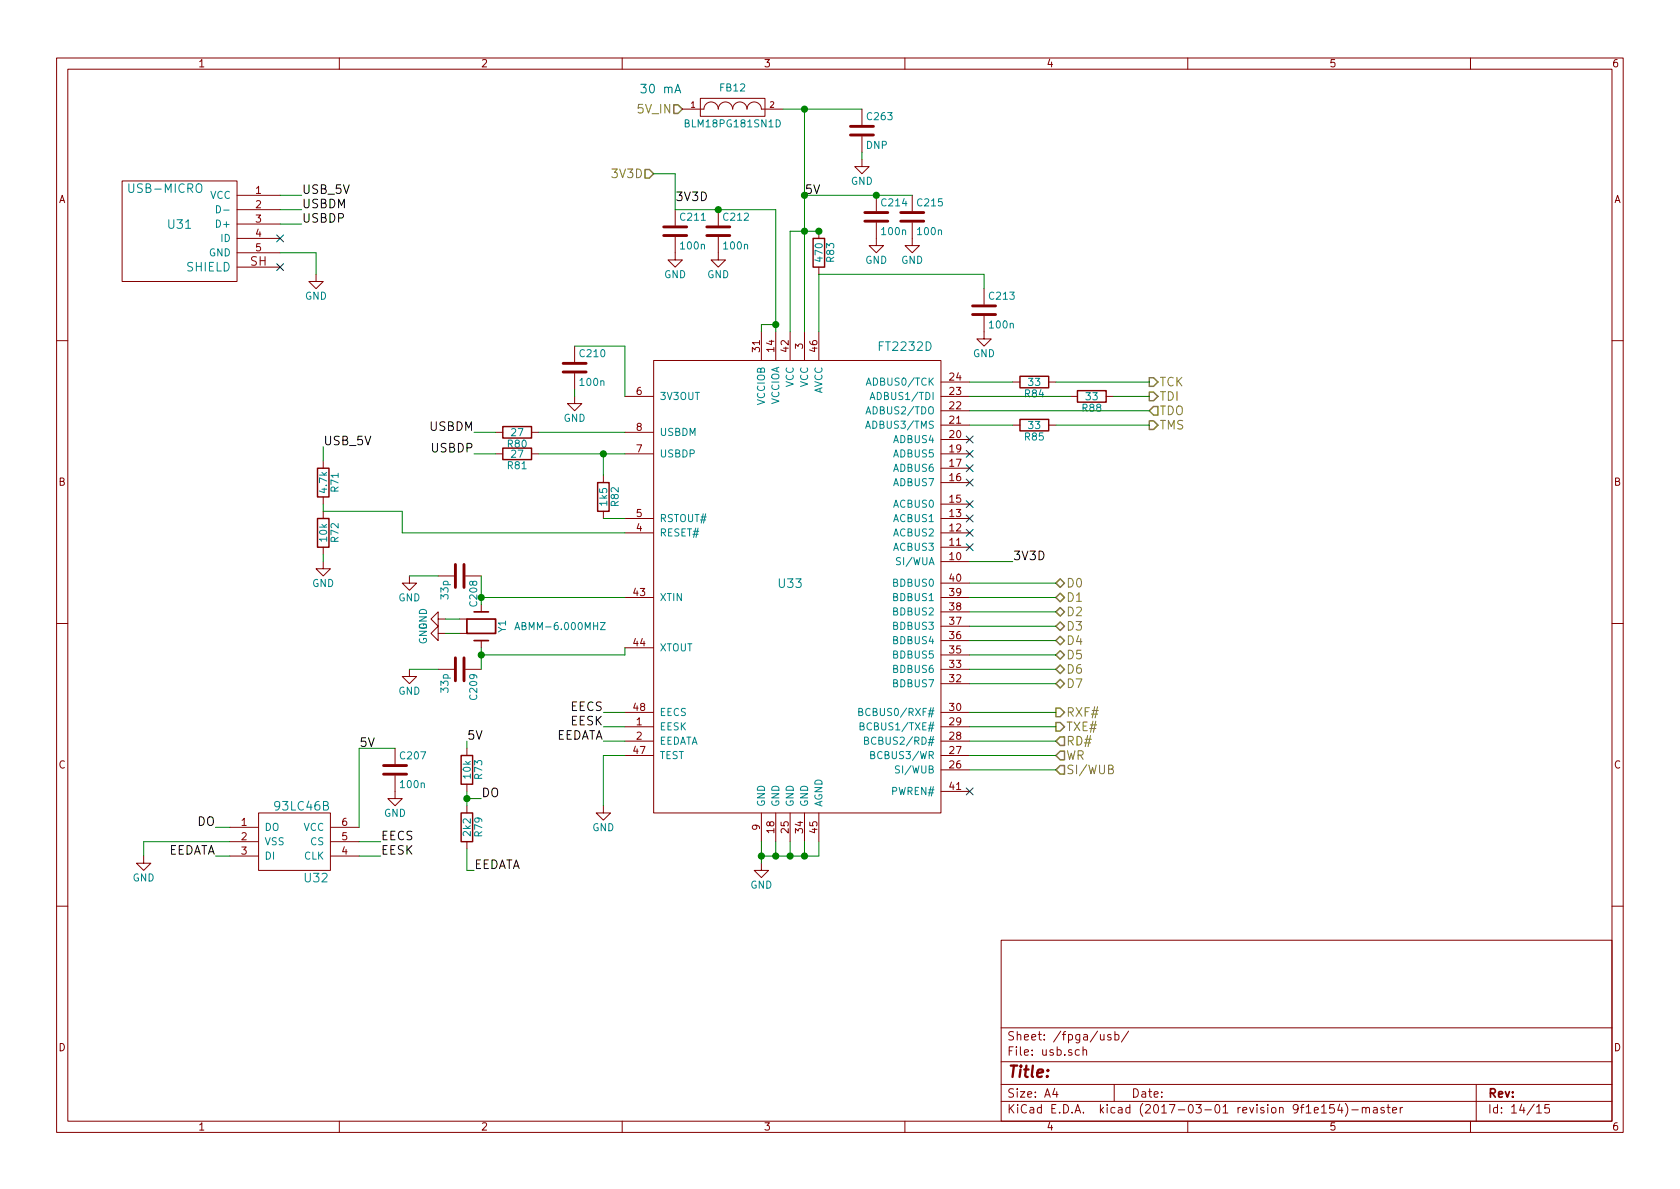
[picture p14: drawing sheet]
<svg xmlns="http://www.w3.org/2000/svg" width="297mm" height="210mm" viewBox="0 0 297 210" stroke-linecap="round" stroke-linejoin="round" font-family="sans-serif">
<defs><g id="words">
<text font-size="2.8" fill="#840000" x="178" y="190.5">Title:</text>
<text font-size="2.1" fill="#0000c2" x="113" y="16.5">30 mA</text>
<g font-size="2.1" fill="#848400">
<text x="113" y="20.1">5V_IN</text>
<text x="108.5" y="31.5">3V3D</text>
<text x="205" y="68.3">TCK</text>
<text x="205" y="70.9">TDI</text>
<text x="205" y="73.4">TDO</text>
<text x="205" y="75.9">TMS</text>
<text x="188.5" y="103.9">D0</text>
<text x="188.5" y="106.4">D1</text>
<text x="188.5" y="109">D2</text>
<text x="188.5" y="111.5">D3</text>
<text x="188.5" y="114">D4</text>
<text x="188.5" y="116.6">D5</text>
<text x="188.5" y="119.1">D6</text>
<text x="188.5" y="121.7">D7</text>
<text x="188.5" y="126.7">RXF#</text>
<text x="188.5" y="129.3">TXE#</text>
<text x="188.5" y="131.8">RD#</text>
<text x="188.5" y="134.4">WR</text>
<text x="188.5" y="136.9">SI/WUB</text>
</g>
<g font-size="2.1" fill="#008484">
<text x="23.1" y="34.1">USB-MICRO</text>
<text x="29.8" y="40.5">U31</text>
<text x="33.1" y="48">SHIELD</text>
<text x="155.6" y="62">FT2232D</text>
<text x="137.8" y="104">U33</text>
<text x="48.8" y="143.3">93LC46B</text>
<text x="53.9" y="156">U32</text>
</g>
<g font-size="2.1">
<text x="53.3" y="34.3">USB_5V</text>
<text x="119.4" y="35.6">3V3D</text>
<text x="53.3" y="36.8">USBDM</text>
<text x="53.3" y="39.4">USBDP</text>
<text x="76" y="76.2">USBDM</text>
<text x="57.1" y="78.7">USB_5V</text>
<text x="76.4" y="80">USBDP</text>
<text x="179.1" y="99.1">3V3D</text>
<text x="100.9" y="125.7">EECS</text>
<text x="82.5" y="130.8">5V</text>
<text x="97.9" y="130.8">EEDATA</text>
<text x="100.9" y="128.3">EESK</text>
<text x="63.5" y="132.1">5V</text>
<text x="85.1" y="141">DO</text>
<text x="34.9" y="146">DO</text>
<text x="67.3" y="148.6">EECS</text>
<text x="29.4" y="151.1">EEDATA</text>
<text x="67.3" y="151.1">EESK</text>
<text x="83.8" y="153.7">EEDATA</text>
</g>
<text font-size="2.1" fill="#008400" x="142.2" y="34.3">5V</text>
<g font-size="2.1" fill="#840000">
<text x="44.2" y="47">SH</text>
<text x="178" y="184">Sheet: /fpga/usb/</text>
<text x="178" y="186.7">File: usb.sch</text>
<text x="178" y="196.9">KiCad E.D.A. kicad (2017-03-01 revision 9f1e154)-master</text>
<text x="178" y="194.1">Size: A4</text>
<text x="200" y="194.1">Date:</text>
<text x="263" y="194.1">Rev:</text>
<text x="263" y="196.9">Id: 14/15</text>
</g>
<g font-size="1.8" fill="#840000">
<text x="35" y="11.9">1</text>
<text x="85" y="11.9">2</text>
<text x="135" y="11.9">3</text>
<text x="185" y="11.9">4</text>
<text x="235" y="11.9">5</text>
<text x="285" y="11.9">6</text>
<text x="10.4" y="35.9">A</text>
<text x="45.2" y="34.3">1</text>
<text x="285.4" y="35.9">A</text>
<text x="45.2" y="36.8">2</text>
<text x="45.2" y="39.4">3</text>
<text x="45.2" y="41.9">4</text>
<text x="45.2" y="44.4">5</text>
<text x="134.4" y="62.2" transform="rotate(-90 134.4 62.2)">31</text>
<text x="136.9" y="62.2" transform="rotate(-90 136.9 62.2)">14</text>
<text x="139.4" y="62.2" transform="rotate(-90 139.4 62.2)">42</text>
<text x="142" y="61.7" transform="rotate(-90 142 61.7)">3</text>
<text x="144.5" y="62.2" transform="rotate(-90 144.5 62.2)">46</text>
<text x="112.5" y="69.8">6</text>
<text x="167.9" y="69.8">23</text>
<text x="167.9" y="67.3">24</text>
<text x="112.5" y="76.2">8</text>
<text x="167.9" y="77.5">20</text>
<text x="167.9" y="74.9">21</text>
<text x="167.9" y="72.4">22</text>
<text x="112.5" y="80">7</text>
<text x="167.9" y="82.5">17</text>
<text x="167.9" y="80">19</text>
<text x="10.4" y="85.9">B</text>
<text x="167.9" y="88.9">15</text>
<text x="167.9" y="85.1">16</text>
<text x="285.4" y="85.9">B</text>
<text x="112.5" y="94">4</text>
<text x="112.5" y="91.4">5</text>
<text x="167.9" y="94">12</text>
<text x="167.9" y="91.4">13</text>
<text x="167.9" y="99.1">10</text>
<text x="167.9" y="96.5">11</text>
<text x="112.1" y="105.4">43</text>
<text x="167.9" y="102.9">40</text>
<text x="167.9" y="107.9">38</text>
<text x="167.9" y="105.4">39</text>
<text x="167.9" y="113">36</text>
<text x="167.9" y="110.5">37</text>
<text x="112.1" y="114.3">44</text>
<text x="167.9" y="118.1">33</text>
<text x="167.9" y="115.6">35</text>
<text x="112.1" y="125.7">48</text>
<text x="167.9" y="125.7">30</text>
<text x="167.9" y="120.6">32</text>
<text x="112.5" y="128.3">1</text>
<text x="112.5" y="130.8">2</text>
<text x="167.9" y="130.8">28</text>
<text x="167.9" y="128.3">29</text>
<text x="10.4" y="135.9">C</text>
<text x="112.1" y="133.3">47</text>
<text x="167.9" y="135.9">26</text>
<text x="167.9" y="133.3">27</text>
<text x="285.4" y="135.9">C</text>
<text x="167.9" y="139.7">41</text>
<text x="42.7" y="146">1</text>
<text x="42.7" y="148.6">2</text>
<text x="60.5" y="148.6">5</text>
<text x="60.5" y="146">6</text>
<text x="134.4" y="146.8" transform="rotate(-90 134.4 146.8)">9</text>
<text x="136.9" y="147.3" transform="rotate(-90 136.9 147.3)">18</text>
<text x="139.4" y="147.3" transform="rotate(-90 139.4 147.3)">25</text>
<text x="142" y="147.3" transform="rotate(-90 142 147.3)">34</text>
<text x="144.5" y="147.3" transform="rotate(-90 144.5 147.3)">45</text>
<text x="42.7" y="151.1">3</text>
<text x="60.5" y="151.1">4</text>
<text x="10.4" y="185.9">D</text>
<text x="285.4" y="185.9">D</text>
<text x="35" y="199.9">1</text>
<text x="85" y="199.9">2</text>
<text x="135" y="199.9">3</text>
<text x="185" y="199.9">4</text>
<text x="235" y="199.9">5</text>
<text x="285" y="199.9">6</text>
</g>
<g font-size="1.8" fill="#008484">
<text x="127.4" y="16.2">FB12</text>
<text x="121.5" y="22.5">BLM18PG181SN1D</text>
<text x="153.4" y="21.3">C263</text>
<text x="153.2" y="26.3">DNP</text>
<text x="37.2" y="35.2">VCC</text>
<text x="150.4" y="32.7">GND</text>
<text x="38.6" y="40.3">D+</text>
<text x="120.4" y="39">C211</text>
<text x="128" y="39">C212</text>
<text x="156" y="36.5">C214</text>
<text x="156" y="41.6">100n</text>
<text x="162.3" y="36.5">C215</text>
<text x="162.4" y="41.6">100n</text>
<text x="37" y="45.3">GND</text>
<text x="39.1" y="42.8">ID</text>
<text x="120.5" y="44.1">100n</text>
<text x="128.1" y="44.1">100n</text>
<text x="145.5" y="46.1" transform="rotate(-90 145.5 46.1)">470</text>
<text x="147.5" y="46.3" transform="rotate(-90 147.5 46.3)">R83</text>
<text x="153" y="46.7">GND</text>
<text x="159.3" y="46.7">GND</text>
<text x="53.9" y="53">GND</text>
<text x="117.4" y="49.2">GND</text>
<text x="125" y="49.2">GND</text>
<text x="175" y="53">C213</text>
<text x="175.1" y="58.1">100n</text>
<text x="102.6" y="63.2">C210</text>
<text x="172" y="63.2">GND</text>
<text x="102.7" y="68.2">100n</text>
<text x="116.6" y="70.7">3V3OUT</text>
<text x="135.3" y="71.6" transform="rotate(-90 135.3 71.6)">VCCIOB</text>
<text x="137.8" y="71.6" transform="rotate(-90 137.8 71.6)">VCCIOA</text>
<text x="140.3" y="68.5" transform="rotate(-90 140.3 68.5)">VCC</text>
<text x="142.9" y="68.5" transform="rotate(-90 142.9 68.5)">VCC</text>
<text x="145.4" y="69.8" transform="rotate(-90 145.4 69.8)">AVCC</text>
<text x="153.9" y="68.2">ADBUS0/TCK</text>
<text x="154.7" y="70.7">ADBUS1/TDI</text>
<text x="181.3" y="70.3">R84</text>
<text x="181.9" y="68.2">33</text>
<text x="192.1" y="70.8">33</text>
<text x="90.5" y="77.1">27</text>
<text x="99.6" y="74.6">GND</text>
<text x="116.6" y="77.1">USBDM</text>
<text x="153.8" y="75.8">ADBUS3/TMS</text>
<text x="153.8" y="73.3">ADBUS2/TDO</text>
<text x="181.3" y="77.9">R85</text>
<text x="181.9" y="75.9">33</text>
<text x="191.4" y="72.8">R88</text>
<text x="89.8" y="79.2">R80</text>
<text x="89.8" y="83">R81</text>
<text x="90.5" y="80.9">27</text>
<text x="116.6" y="80.9">USBDP</text>
<text x="158.1" y="78.4">ADBUS4</text>
<text x="158.1" y="83.4">ADBUS6</text>
<text x="158.1" y="80.9">ADBUS5</text>
<text x="57.8" y="87.1" transform="rotate(-90 57.8 87.1)">4.7k</text>
<text x="59.9" y="86.9" transform="rotate(-90 59.9 86.9)">R71</text>
<text x="107.4" y="89.4" transform="rotate(-90 107.4 89.4)">1k5</text>
<text x="109.4" y="89.5" transform="rotate(-90 109.4 89.5)">R82</text>
<text x="158.1" y="89.8">ACBUS0</text>
<text x="158.1" y="86">ADBUS7</text>
<text x="57.8" y="95.7" transform="rotate(-90 57.8 95.7)">10k</text>
<text x="59.9" y="95.8" transform="rotate(-90 59.9 95.8)">R72</text>
<text x="116.6" y="94.9">RESET#</text>
<text x="116.6" y="92.3">RSTOUT#</text>
<text x="158.1" y="94.9">ACBUS2</text>
<text x="158.1" y="92.3">ACBUS1</text>
<text x="158.1" y="97.4">ACBUS3</text>
<text x="159" y="99.9">SI/WUA</text>
<text x="55.2" y="103.8">GND</text>
<text x="70.4" y="106.3">GND</text>
<text x="79.3" y="105.9" transform="rotate(-90 79.3 105.9)">33p</text>
<text x="84.4" y="107.1" transform="rotate(-90 84.4 107.1)">C208</text>
<text x="116.6" y="106.3">XTIN</text>
<text x="158.1" y="103.8">BDBUS0</text>
<text x="158.1" y="106.3">BDBUS1</text>
<text x="75.5" y="111.4" transform="rotate(-90 75.5 111.4)">GND</text>
<text x="89.5" y="111.8" transform="rotate(-90 89.5 111.8)">Y1</text>
<text x="91.9" y="111.4">ABMM-6.000MHZ</text>
<text x="158.1" y="113.9">BDBUS4</text>
<text x="158.1" y="111.4">BDBUS3</text>
<text x="158.1" y="108.8">BDBUS2</text>
<text x="116.6" y="115.2">XTOUT</text>
<text x="158.1" y="119">BDBUS6</text>
<text x="158.1" y="116.5">BDBUS5</text>
<text x="70.4" y="122.9">GND</text>
<text x="79.3" y="122.4" transform="rotate(-90 79.3 122.4)">33p</text>
<text x="84.4" y="123.6" transform="rotate(-90 84.4 123.6)">C209</text>
<text x="158.1" y="121.5">BDBUS7</text>
<text x="116.6" y="129.2">EESK</text>
<text x="116.6" y="131.7">EEDATA</text>
<text x="116.6" y="126.6">EECS</text>
<text x="153.1" y="126.6">BCBUS0/RXF#</text>
<text x="153.2" y="129.2">BCBUS1/TXE#</text>
<text x="154.1" y="131.7">BCBUS2/RD#</text>
<text x="70.9" y="134.3">C207</text>
<text x="83.2" y="137.6" transform="rotate(-90 83.2 137.6)">10k</text>
<text x="85.3" y="137.7" transform="rotate(-90 85.3 137.7)">R73</text>
<text x="116.6" y="134.2">TEST</text>
<text x="154.6" y="134.2">BCBUS3/WR</text>
<text x="159" y="136.8">SI/WUB</text>
<text x="70.9" y="139.4">100n</text>
<text x="135.3" y="142.7" transform="rotate(-90 135.3 142.7)">GND</text>
<text x="137.8" y="142.7" transform="rotate(-90 137.8 142.7)">GND</text>
<text x="140.3" y="142.7" transform="rotate(-90 140.3 142.7)">GND</text>
<text x="142.9" y="142.7" transform="rotate(-90 142.9 142.7)">GND</text>
<text x="145.4" y="142.7" transform="rotate(-90 145.4 142.7)">AGND</text>
<text x="157.8" y="140.6">PWREN#</text>
<text x="46.7" y="146.9">DO</text>
<text x="46.7" y="149.5">VSS</text>
<text x="53.7" y="146.9">VCC</text>
<text x="54.9" y="149.5">CS</text>
<text x="67.9" y="144.4">GND</text>
<text x="83.2" y="147.8" transform="rotate(-90 83.2 147.8)">2k2</text>
<text x="85.3" y="147.9" transform="rotate(-90 85.3 147.9)">R79</text>
<text x="104.7" y="147">GND</text>
<text x="23.4" y="155.9">GND</text>
<text x="46.7" y="152">DI</text>
<text x="53.8" y="152">CLK</text>
<text x="132.7" y="157.1">GND</text>
</g>
<g font-size="1.4" fill="#840000">
<text x="122.2" y="19">1</text>
<text x="136.1" y="19">2</text>
</g>
</g></defs>
<g fill="none" stroke="#840000" stroke-width=".18">
<path d="M10 10.3h277v189.9h-277zM12 12.2h273v186.1h-273zM60 10.3v1.9M110 10.3v1.9M120.6 19.3h3.9a1.27 1.27 0 0 1 1.2-1.3 1.27 1.27 0 0 1 1.3 1.3 1.27 1.27 0 0 1 1.3-1.3 1.27 1.27 0 0 1 1.2 1.3 1.27 1.27 0 0 1 1.3-1.3 1.27 1.27 0 0 1 1.3 1.3 1.27 1.27 0 0 1 1.2-1.3 1.27 1.27 0 0 1 1.3 1.3h3.8M123.8 17.4h11.5v3.2h-11.5zM152.4 19.3v2.8M160 10.3v1.9M210 10.3v1.9M260 10.3v1.9M21.6 32h20.3v17.8h-20.3zM41.9 34.5h7.6"/>
<path d="M41.9 37.1h7.6M41.9 39.6h7.6M119.4 37.1v2.8M127 37.1v2.8M152.4 28.2v1.3h1.3l-1.3 1.2-1.3-1.2h1.3M152.4 24.1v2.8M154.9 39.4v4h1.3l-1.3 1.3-1.2-1.3h1.2M154.9 34.5v2.8M161.3 39.4v4h1.3l-1.3 1.3-1.3-1.3h1.3M161.3 34.5v2.8M41.9 42.2h7.6M41.9 44.7h7.6"/>
<path d="M41.9 47.2h7.6M55.9 48.5v1.3h1.2l-1.2 1.2-1.3-1.2h1.3M119.4 41.9v4.1h1.2l-1.2 1.2-1.3-1.2h1.3M127 41.9v4.1h1.3l-1.3 1.2-1.3-1.2h1.3M134.6 58.7v5M137.2 58.7v5M139.7 58.7v5M142.2 58.7v5M144.8 40.9v1.3M144.8 47.2v1.3M144.8 58.7v5M174 55.9v4h1.3l-1.3 1.3-1.3-1.3h1.3"/>
<path d="M174 51v2.8M10 60.2h2M87.6 76.4h1.3M94 76.4h1.2M101.6 70.1v1.3h1.3l-1.3 1.2-1.3-1.2h1.3M101.6 61.2v2.8M101.6 66v2.8M110.5 70.1h5.1M110.5 76.4h5.1M115.6 63.7h50.8v80.1h-50.8zM166.4 70.1h5M166.4 77.7h5"/>
<path d="M166.4 75.2h5M166.4 72.6h5M166.4 67.6h5M179.1 75.2h1.2M179.1 67.6h1.2M185.4 75.2h1.3M185.4 67.6h1.3M189.2 70.1h1.3M195.6 70.1h1.2M285 60.2h2M57.1 99.3v1.3h1.3l-1.3 1.2-1.2-1.2h1.2M57.1 81.5v1.3"/>
<path d="M57.1 87.9v1.2M57.1 90.4v1.3M57.1 96.8v1.2M87.6 80.3h1.3M94 80.3h1.2M106.7 84.1v1.2M106.7 90.4v1.3M110.5 94.2h5.1M110.5 91.7h5.1M110.5 80.3h5.1M166.4 94.2h5M166.4 91.7h5"/>
<path d="M166.4 80.3h5M166.4 99.3h5M166.4 96.8h5M166.4 89.1h5M166.4 85.3h5M166.4 82.8h5M10 110.3h2M72.4 101.8v1.3h1.3l-1.3 1.3-1.3-1.3h1.3M72.4 118.4v1.2h1.3l-1.3 1.3-1.3-1.3h1.3M77.5 109.5v-1.3l-1.3 1.3 1.3 1.2v-1.2h1.2M77.5 112v-1.3l-1.3 1.3 1.3 1.3v-1.3h1.2M77.5 118.4h2.8"/>
<path d="M77.5 101.8h2.8M81.3 109.5h1.2M81.3 112h1.2M82.3 118.4h2.8M82.3 101.8h2.8M85.1 106.9v1.3M85.1 113.3v1.2M110.5 105.7h5.1M110.5 114.5h5.1M166.4 103.1h5M166.4 118.4h5M166.4 105.7h5"/>
<path d="M166.4 115.8h5M166.4 113.3h5M166.4 110.7h5M166.4 108.2h5M285 110.3h2M69.8 137.2v4h1.3l-1.3 1.3-1.2-1.3h1.2M69.8 132.3v2.8M82.5 132.3v1.3M82.5 138.7v1.2M110.5 128.5h5.1M110.5 131.1h5.1M110.5 126h5.1"/>
<path d="M110.5 133.6h5.1M166.4 128.5h5M166.4 131.1h5M166.4 126h5M166.4 139.9h5M166.4 120.9h5M166.4 136.1h5M166.4 133.6h5M25.4 151.4v1.2h1.3l-1.3 1.3-1.3-1.3h1.3M40.6 146.3h5.1M40.6 148.8h5.1M40.6 151.4h5.1"/>
<path d="M45.7 143.8h12.7v10.1h-12.7zM58.4 146.3h5.1M58.4 148.8h5.1M58.4 151.4h5.1M82.5 142.5v1.3M82.5 148.8v1.3M106.7 142.5v1.3h1.2l-1.2 1.2-1.3-1.2h1.3M134.6 152.6v1.3h1.3l-1.3 1.3-1.3-1.3h1.3M134.6 143.8v5M137.2 143.8v5M139.7 143.8v5M142.2 143.8v5"/>
<path d="M144.8 143.8v5M10 160.2h2M177 166.3h108v32h-108zM285 160.2h2M60 198.3v1.9M110 198.3v1.9M160 198.3v1.9M177 194.8h108M177 191.8h108M177 187.8h108M177 181.8h108M186.5 192.5l-.4 1h1"/>
<path d="M186.8 193v1M190.8 185.7l-.4-.1-.3 .3 .1 .6 .2 .1 .4-.1M191.5 185.7l.2-.1 .3 .1 .1 .9M191.5 185.1v1.5M194.6 182.9v.9l.4 .1 .2-.1M195.2 182.9v1M196.4 183a.37 .37 0 0 0-.6 .1l.1 .3 .5 .1 .1 .1-.2 .3-.5-.1M197 191.8v3M197.1 183l.5-.1 .2 .3v.6l-.2 .1-.5-.1M197.1 182.4v1.5M199.5 182.3l-1.2 2M210 198.3v1.9"/>
<path d="M232.4 196.3l.7-.1-.1-.3-.4-.1-.2 .2v.7h.6M233.7 195.8l.4-.5v1.5M233.7 196.8h.8M235.9 195.3h-.7l-.1 .7 .2-.1 .5 .1 .1 .2v.5l-.2 .1-.6-.1M236.9 195.2l-.4 1.1h.9M237.2 195.8v1M237.9 195.1a1.71 1.71 0 0 1 0 2.3M239 196.3h1.2M240.9 196l.2-.2 .3 .1 .1 .9M240.9 195.8v1M241.5 196a.34 .34 0 0 1 .3-.2 .34 .34 0 0 1 .3 .2v.8M242.9 195.9h.5l.1 .9"/>
<path d="M243.5 196.2l-.5 .1a.29 .29 0 0 0-.2 .2 .29 .29 0 0 0 .2 .3l.5-.1M244.7 195.9a.37 .37 0 0 0-.6 .1l.1 .3 .5 .1 .1 .1-.2 .3-.5-.1M245.2 195.8h.6M245.4 195.3v1.3l.4 .2M246.2 196.3l.7-.1v-.3l-.5-.1-.2 .2 .1 .7h.6M247.6 195.8v1M248 195.8l-.4 .3M260 198.3v1.9M261 191.8v6.5M271.7 195.8l.4-.5v1.5M271.7 196.8h.8M273.9 195.3h-.7l-.1 .7 .2-.1 .5 .1 .2 .2-.1 .5-.2 .1-.6-.1"/>
</g>
<g fill="none" stroke="#008484" stroke-width=".18">
<path d="M38.3 36.4a.64 .64 0 0 1 .7 .6 .64 .64 0 0 1-.7 .6zM39.5 37.2h1M137.2 21.2a.64 .64 0 0 1 .8 .6 .64 .64 0 0 1-.8 .6zM153.1 75.7l.4-1.2 .4 1.2M153.1 73.2l.4-1.3 .4 1.3M153.2 68.1l.4-1.3 .4 1.3M153.2 75.4h.6M153.2 72.8h.6M153.3 67.8h.6M153.8 70.7l.5-1.3 .4 1.3M153.9 70.3h.7M74.1 111.6h1.3l-1.3 .8h1.3"/>
<path d="M74.2 113a.59 .59 0 0 0 .6 .7 .59 .59 0 0 0 .6-.7l-.5-.1v.3M91 111.3l.5-1.2 .4 1.2M91.2 111h.6M106.1 110.1h.9l-.9 1.2h.9M151.8 125.9l.6-.1 .1-.2v-.2l-.7-.1v1.2h.5l.3-.2v-.2l-.3-.2M152.1 128.4h.5l.2-.2-.1-.3-.6-.1v1.3h.5l.2-.1v-.4l-.3-.2M152.9 131l.5-.1 .1-.2v-.2l-.6-.2v1.3h.4l.2-.1 .1-.3-.3-.2M153.9 133.5l.6-.1 .1-.4-.7-.1v1.3h.5l.3-.3v-.2l-.3-.2M159 135.5l-.5-.1-.1 .2v.4l.5 .2 .1 .3-.2 .2-.5-.1"/>
</g>
<path d="M143.8 42.2h2v5h-2zM88.9 75.4h5.1v2.1h-5.1zM88.9 79.2h5.1v2.1h-5.1zM180.3 66.5h5.1v2.1h-5.1zM180.3 74.2h5.1v2h-5.1zM190.5 69.1h5.1v2h-5.1zM56.1 82.8h2.1v5.1h-2.1zM56.1 91.7h2.1v5.1h-2.1zM105.7 85.3h2v5.1h-2zM81.5 133.6h2.1v5.1h-2.1zM81.5 143.8h2.1v5h-2.1z" fill="none" stroke="#840000" stroke-width=".25"/>
<g fill="none" stroke="#840000" stroke-width=".51">
<path d="M150.4 23.9h4M150.4 22.3h4M152.9 39.1h4.1M152.9 37.6h4.1M159.3 39.1h4M159.3 37.6h4M117.3 41.7h4.1M117.3 40.1h4.1M125 41.7h4M125 40.1h4M172 55.6h4M172 54.1h4"/>
<path d="M99.6 65.8h4M99.6 64.3h4M80.5 99.8v4.1M82 99.8v4.1M80.5 116.3v4.1M82 116.3v4.1M67.8 136.9h4.1M67.8 135.4h4.1"/>
</g>
<g fill="none" stroke="#848400" stroke-width=".25">
<path d="M119.1 18.5h.8l.7 .8-.7 .8h-.8zM114 30h.8l.8 .7-.8 .8h-.8zM203.2 66.8h.8l.7 .8-.7 .7h-.8zM203.2 69.3h.8l.7 .8-.7 .8h-.8zM203.2 74.4h.8l.7 .8-.7 .7h-.8zM204 71.9h.7v1.5h-.7l-.8-.8zM186.7 103.1l.8-.7 .7 .7-.7 .8zM186.7 105.7l.8-.8 .7 .8-.7 .7zM186.7 108.2l.8-.8 .7 .8-.7 .8zM186.7 110.7l.8-.7 .7 .7-.7 .8zM186.7 113.3l.8-.8 .7 .8-.7 .7zM186.7 115.8l.8-.7 .7 .7-.7 .8z"/>
<path d="M186.7 118.4l.8-.8 .7 .8-.7 .7zM186.7 120.9l.8-.8 .7 .8-.7 .8zM186.7 125.2h.8l.7 .8-.7 .7h-.8zM186.7 127.8h.8l.7 .7-.7 .8h-.8zM187.5 130.3h.7v1.5h-.7l-.8-.7zM187.5 132.8h.7v1.6h-.7l-.8-.8zM187.5 135.4h.7v1.5h-.7l-.8-.8z"/>
</g>
<path d="M196 136l.7-.1 .1-.2-.1-.3-.7-.1v1.5h.6l.3-.3a.41 .41 0 0 0-.4-.5" fill="none" stroke="#848400" stroke-width=".18"/>
<g fill="none" stroke="#000084" stroke-width=".18">
<path d="M48.9 46.6l1.2 1.2M48.9 41.5l1.2 1.3M50.1 46.6l-1.2 1.2M50.1 41.5l-1.2 1.3M170.8 77.1l1.3 1.2M170.8 79.6l1.3 1.3M172.1 77.1l-1.3 1.2M172.1 79.6l-1.3 1.3M170.8 82.2l1.3 1.2M170.8 84.7l1.3 1.2M170.8 88.5l1.3 1.3M170.8 91.1l1.3 1.2"/>
<path d="M170.8 93.6l1.3 1.2M170.8 96.2l1.3 1.2M172.1 82.2l-1.3 1.2M172.1 84.7l-1.3 1.2M172.1 88.5l-1.3 1.3M172.1 91.1l-1.3 1.2M172.1 93.6l-1.3 1.2M172.1 96.2l-1.3 1.2M170.8 139.3l1.3 1.3M172.1 139.3l-1.3 1.3"/>
</g>
<path d="M82.5 109.5h5.1v2.5h-5.1zM83.8 108.2h2.6M83.8 113.3h2.6" fill="none" stroke="#840000" stroke-width=".3"/>
<g fill="none" stroke="#008400" stroke-width=".18">
<path d="M138.4 19.3h14M142.2 19.3v39.4M49.5 34.5h3.8M49.5 37.1h3.8M49.5 39.6h3.8M115.6 30.7h3.8v6.4h17.8v21.6M142.2 34.5h19.1M152.4 26.9v1.3M49.5 44.7h6.4v3.8M137.2 57.4h-2.6v1.3M144.8 40.9h-5.1v17.8M174 51v-2.5h-29.2v10.2"/>
<path d="M57.1 79v2.5M83.8 76.4h3.8M95.2 76.4h15.3M101.6 68.8v1.3M101.6 61.2h8.9v8.9M171.4 67.6h7.7M171.4 70.1h17.8M171.4 72.6h31.8M171.4 75.2h7.7M186.7 67.6h16.5M186.7 75.2h16.5M196.8 70.1h6.4"/>
<path d="M57.1 89.1v1.3h14v3.8h39.4M57.1 98v1.3M83.8 80.3h3.8M95.2 80.3h15.3M106.7 91.7h3.8M106.7 80.3v3.8M171.4 99.3h7.7M72.4 118.4h5.1M72.4 101.8h5.1M78.7 112h2.6M78.7 109.5h2.6M85.1 105.7h25.4"/>
<path d="M85.1 101.8v5.1M85.1 114.5v3.9M110.5 114.5v1.3h-25.4M171.4 103.1h15.3M171.4 105.7h15.3M171.4 108.2h15.3M171.4 110.7h15.3M171.4 113.3h15.3M171.4 115.8h15.3M171.4 118.4h15.3M69.8 132.3h-6.3v14M82.5 131.1v1.2"/>
<path d="M82.5 139.9v2.6M106.7 126h3.8M106.7 128.5h3.8M106.7 131.1h3.8M110.5 133.6h-3.8v8.9M171.4 120.9h15.3M171.4 126h15.3M171.4 128.5h15.3M171.4 131.1h15.3M171.4 133.6h15.3M171.4 136.1h15.3M38.1 151.4h2.5"/>
<path d="M38.1 146.3h2.5M40.6 148.8h-15.2v2.6M63.5 151.4h3.8M63.5 148.8h3.8M82.5 150.1v3.8h1.3M82.5 141.2h2.6M134.6 148.8v3.8M137.2 148.8v2.6M139.7 148.8v2.6M142.2 148.8v2.6M144.8 148.8v2.6h-10.2"/>
</g>
<g fill="#008400" stroke="#008400" stroke-width=".25">
<circle cx="134.6" cy="151.4" r=".51"/>
<circle cx="137.2" cy="151.4" r=".51"/>
<circle cx="139.7" cy="151.4" r=".51"/>
<circle cx="142.2" cy="151.4" r=".51"/>
<circle cx="142.2" cy="40.9" r=".51"/>
<circle cx="154.9" cy="34.5" r=".51"/>
<circle cx="144.8" cy="40.9" r=".51"/>
<circle cx="127" cy="37.1" r=".51"/>
<circle cx="137.2" cy="57.4" r=".51"/>
<circle cx="106.7" cy="80.3" r=".51"/>
<circle cx="85.1" cy="105.7" r=".51"/>
<circle cx="85.1" cy="115.8" r=".51"/>
<circle cx="82.6" cy="141.2" r=".51"/>
<circle cx="142.2" cy="19.3" r=".51"/>
</g>
<path d="M119.3 16.4l.5-1.5 .5 1.5M119.5 16h.7" fill="none" stroke="#0000c2" stroke-width=".18"/>
<use href="#words"/>
</svg>
